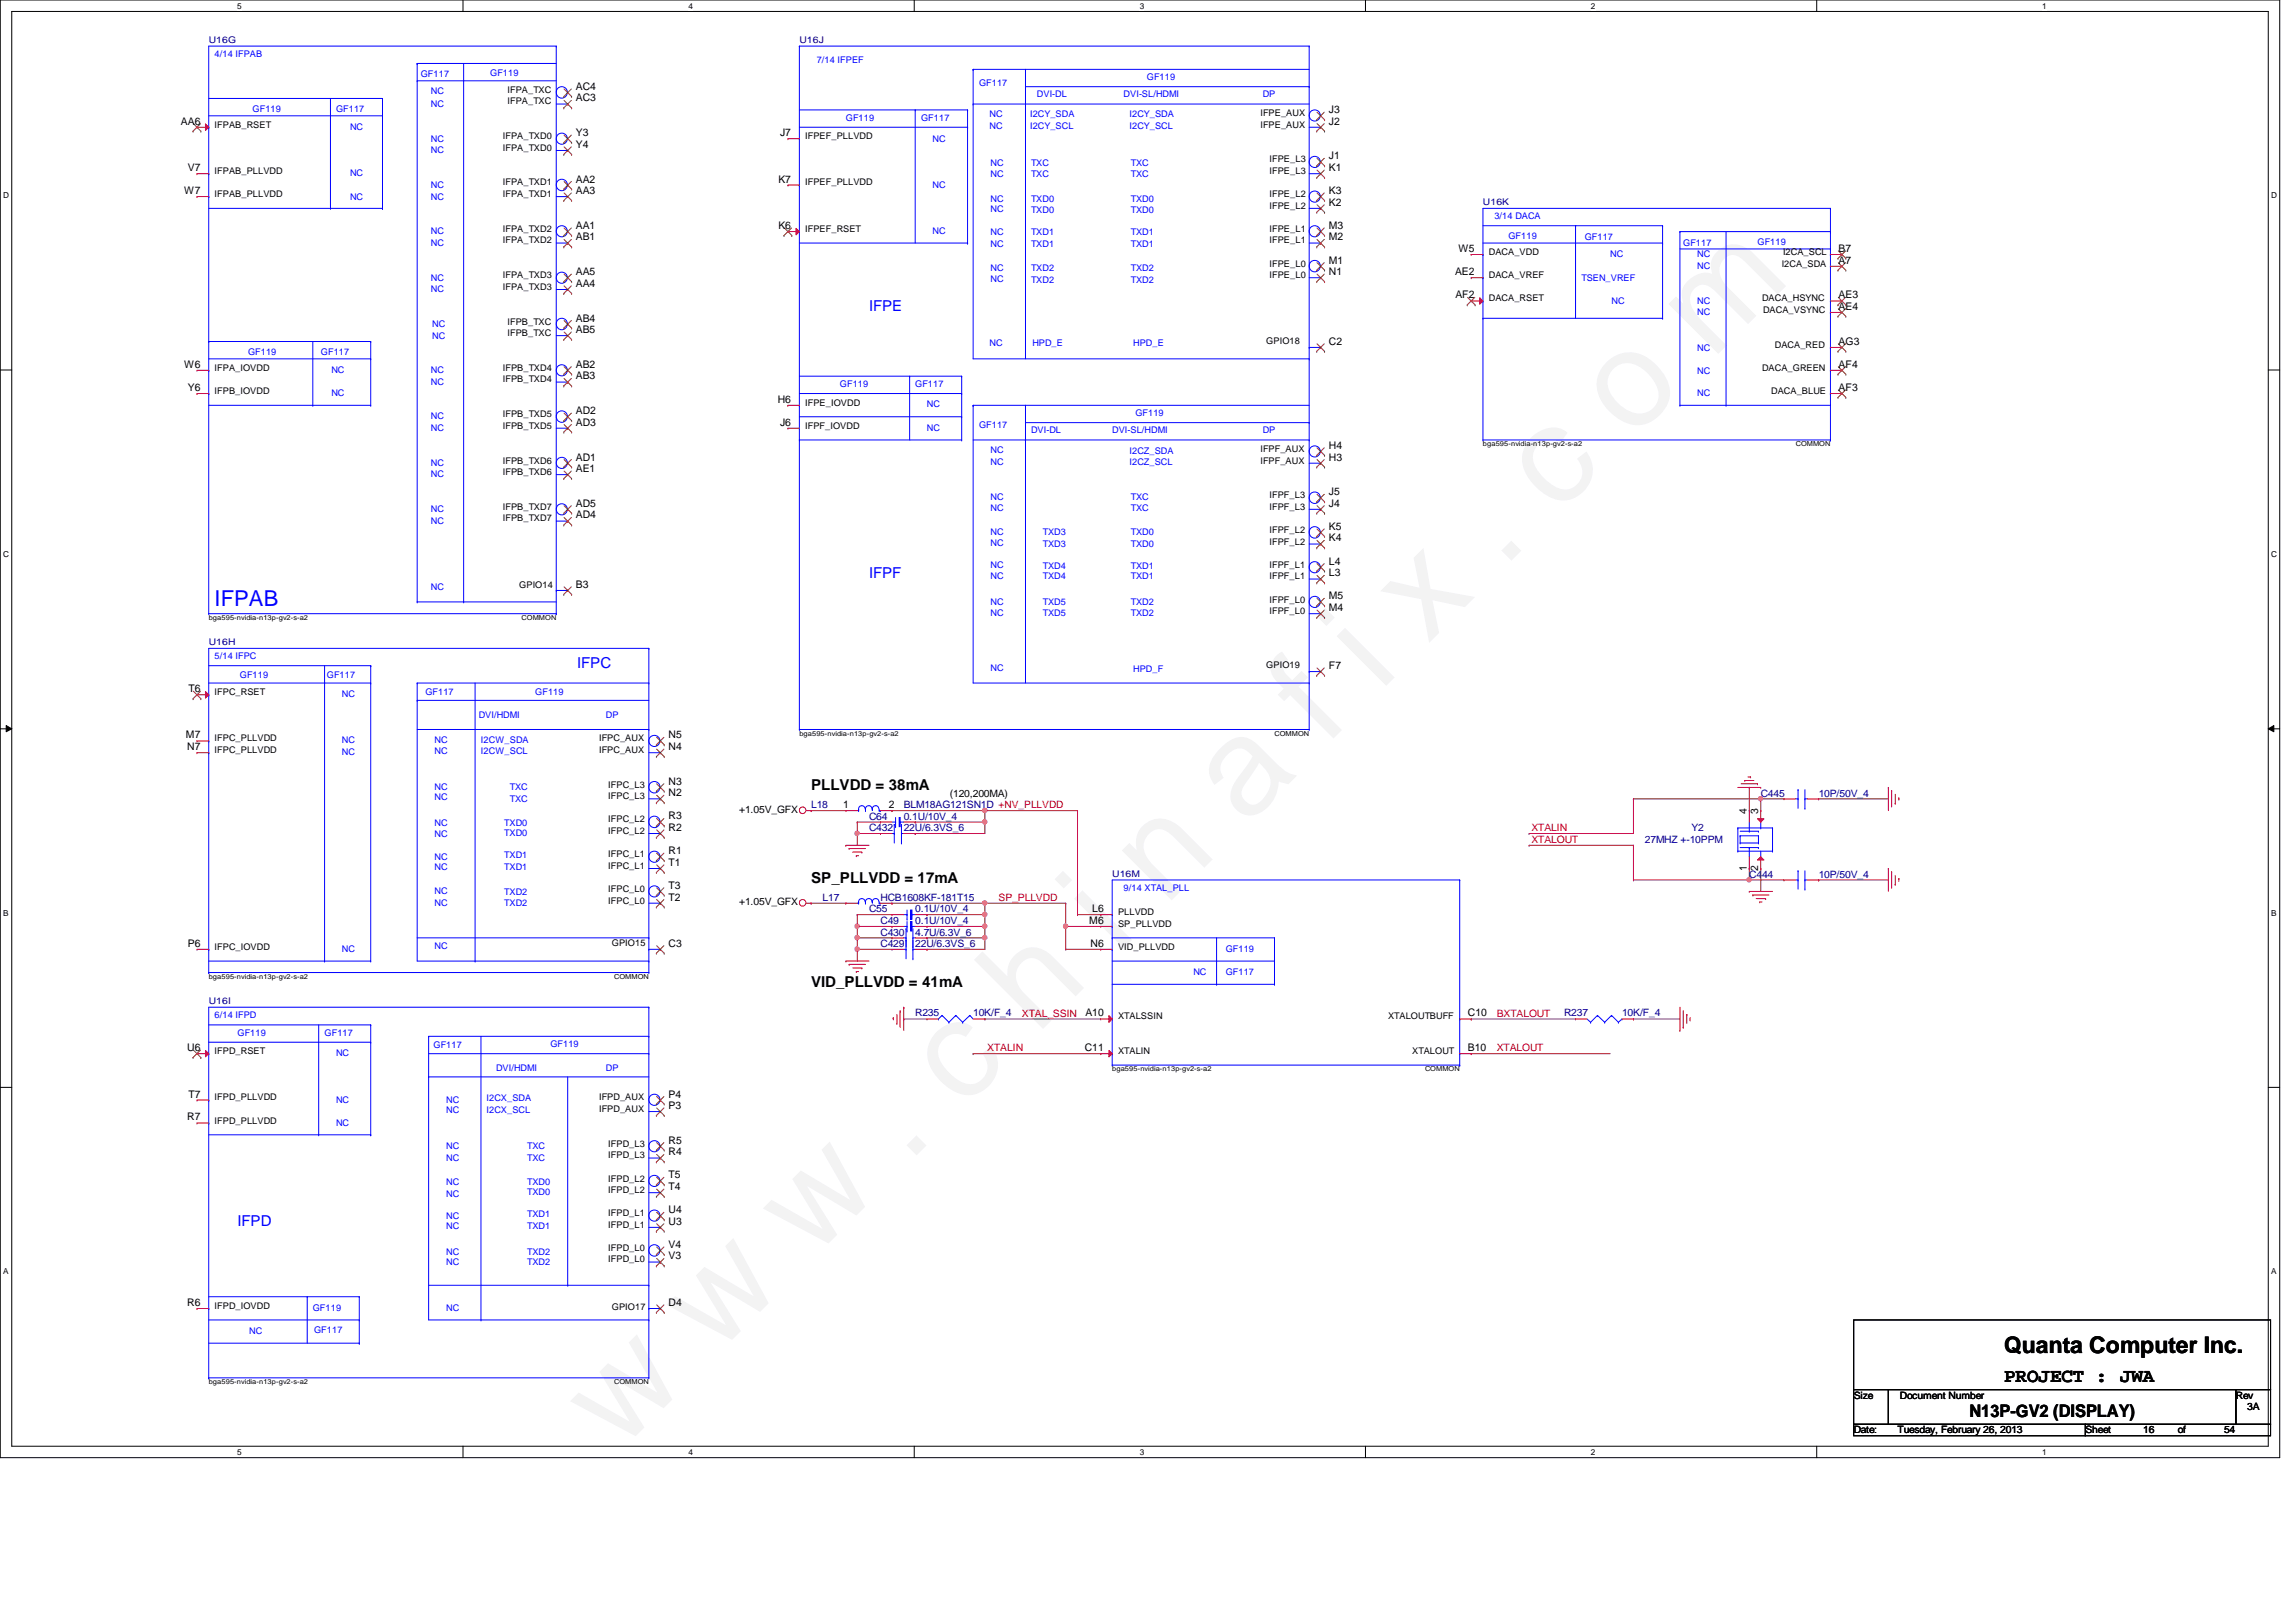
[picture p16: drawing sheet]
<svg xmlns="http://www.w3.org/2000/svg" width="297mm" height="210mm" viewBox="0 0 297 210" stroke-linecap="round" stroke-linejoin="round" font-family="sans-serif">
<defs><g id="words">
<text font-size="17.6" fill="#f0f" x="80.1" y="188" transform="rotate(-45 80.1 188)">w w w . c h i n a f i x . c o m</text>
<text font-size="3" x="259.3" y="175.1">Quanta Computer Inc.</text>
<text font-size="2.8" fill="#00f" x="27.8" y="78.4">IFPAB</text>
<text font-size="2.5" x="259.3" y="178.9">PROJECT : JWA</text>
<text font-size="2.2" x="254.8" y="183.4">N13P-GV2 (DISPLAY)</text>
<g font-size="1.9" fill="#00f">
<text x="112.4" y="40.3">IFPE</text>
<text x="112.4" y="74.8">IFPF</text>
<text x="74.7" y="86.4">IFPC</text>
<text x="30.7" y="158.7">IFPD</text>
</g>
<g font-size="1.9">
<text x="104.9" y="102.2">PLLVDD = 38mA</text>
<text x="104.9" y="114.2">SP_PLLVDD = 17mA</text>
<text x="104.9" y="127.7">VID_PLLVDD = 41mA</text>
</g>
<g font-size="1.4">
<text x="74.5" y="11.6">AC4</text>
<text x="23.4" y="16.1">AA6</text>
<text x="74.5" y="17.6">Y3</text>
<text x="74.5" y="13.1">AC3</text>
<text x="100.9" y="17.6">J7</text>
<text x="171.9" y="16.1">J2</text>
<text x="171.9" y="14.6">J3</text>
<text x="24.3" y="22.1">V7</text>
<text x="74.5" y="23.6">AA2</text>
<text x="74.5" y="19.1">Y4</text>
<text x="100.7" y="23.6">K7</text>
<text x="171.9" y="22.1">K1</text>
<text x="171.9" y="20.6">J1</text>
<text x="23.8" y="25.1">W7</text>
<text x="74.5" y="29.6">AA1</text>
<text x="74.5" y="25.1">AA3</text>
<text x="100.7" y="29.6">K6</text>
<text x="171.9" y="29.6">M3</text>
<text x="171.9" y="26.6">K2</text>
<text x="171.9" y="25.1">K3</text>
<text x="74.5" y="35.6">AA5</text>
<text x="74.5" y="31.1">AB1</text>
<text x="171.9" y="35.6">N1</text>
<text x="171.9" y="34.1">M1</text>
<text x="171.9" y="31.1">M2</text>
<text x="188.3" y="35.6">AE2</text>
<text x="188.7" y="32.6">W5</text>
<text x="237.9" y="34.1">A7</text>
<text x="237.9" y="32.6">B7</text>
<text x="74.5" y="41.6">AB4</text>
<text x="74.5" y="37.1">AA4</text>
<text x="188.3" y="38.6">AF2</text>
<text x="237.9" y="40.1">AE4</text>
<text x="237.9" y="38.6">AE3</text>
<text x="23.8" y="47.6">W6</text>
<text x="74.5" y="47.6">AB2</text>
<text x="74.5" y="43.1">AB5</text>
<text x="171.9" y="44.6">C2</text>
<text x="237.9" y="47.6">AF4</text>
<text x="237.9" y="44.6">AG3</text>
<text x="24.3" y="50.6">Y6</text>
<text x="74.5" y="53.6">AD2</text>
<text x="74.5" y="49.1">AB3</text>
<text x="100.6" y="52.1">H6</text>
<text x="237.9" y="50.6">AF3</text>
<text x="74.5" y="59.6">AD1</text>
<text x="74.5" y="55.1">AD3</text>
<text x="100.9" y="55.1">J6</text>
<text x="171.9" y="59.6">H3</text>
<text x="171.9" y="58.1">H4</text>
<text x="74.5" y="65.6">AD5</text>
<text x="74.5" y="61.1">AE1</text>
<text x="171.9" y="65.6">J4</text>
<text x="171.9" y="64.1">J5</text>
<text x="74.5" y="67.1">AD4</text>
<text x="171.9" y="70.1">K4</text>
<text x="171.9" y="68.6">K5</text>
<text x="74.5" y="76.1">B3</text>
<text x="171.9" y="77.6">M5</text>
<text x="171.9" y="74.6">L3</text>
<text x="171.9" y="73.1">L4</text>
<text x="171.9" y="79.1">M4</text>
<text x="24.4" y="89.6">T6</text>
<text x="171.9" y="86.6">F7</text>
<text x="24" y="95.5">M7</text>
<text x="86.5" y="95.5">N5</text>
<text x="24.2" y="97.1">N7</text>
<text x="86.5" y="101.6">N3</text>
<text x="86.5" y="97.1">N4</text>
<text x="86.5" y="107.5">R2</text>
<text x="86.5" y="106">R3</text>
<text x="86.5" y="103">N2</text>
<text x="109.1" y="104.6">1</text>
<text x="115" y="104.6">2</text>
<text x="226" y="105.3" transform="rotate(-90 226 105.3)">4</text>
<text x="227.5" y="105.3" transform="rotate(-90 227.5 105.3)">3</text>
<text x="86.5" y="112.1">T1</text>
<text x="86.5" y="110.5">R1</text>
<text x="226" y="112.7" transform="rotate(-90 226 112.7)">1</text>
<text x="227.5" y="112.7" transform="rotate(-90 227.5 112.7)">2</text>
<text x="86.5" y="116.5">T2</text>
<text x="86.5" y="115">T3</text>
<text x="140.9" y="119.5">M6</text>
<text x="141.3" y="118">L6</text>
<text x="24.3" y="122.5">P6</text>
<text x="86.5" y="122.5">C3</text>
<text x="141.1" y="122.5">N6</text>
<text x="140.4" y="131.5">A10</text>
<text x="189.9" y="131.5">C10</text>
<text x="24.2" y="136">U6</text>
<text x="140.3" y="136">C11</text>
<text x="189.9" y="136">B10</text>
<text x="24.4" y="142">T7</text>
<text x="86.5" y="143.5">P3</text>
<text x="86.5" y="142">P4</text>
<text x="24.2" y="145">R7</text>
<text x="86.5" y="149.5">R4</text>
<text x="86.5" y="148">R5</text>
<text x="86.5" y="154">T4</text>
<text x="86.5" y="152.5">T5</text>
<text x="86.5" y="161.5">V4</text>
<text x="86.5" y="158.5">U3</text>
<text x="86.5" y="157">U4</text>
<text x="86.5" y="163">V3</text>
<text x="24.2" y="169">R6</text>
<text x="86.5" y="169">D4</text>
</g>
<g font-size="1.3">
<text x="95.6" y="105.2">+1.05V_GFX</text>
<text x="122.9" y="103.1">(120,200MA)</text>
<text x="95.6" y="117.2">+1.05V_GFX</text>
<text x="239.8" y="181">Size</text>
<text x="239.8" y="185.5">Date:</text>
<text x="245.5" y="185.5">Tuesday, February 26, 2013</text>
<text x="245.8" y="181">Document Number</text>
<text x="269.8" y="185.5">Sheet</text>
<text x="277.3" y="185.5">16</text>
<text x="281.8" y="185.5">of</text>
<text x="287.7" y="185.5">54</text>
<text x="289.3" y="181">Rev</text>
<text x="290.7" y="182.5">3A</text>
</g>
<g font-size="1.3" fill="#000080">
<text x="104.9" y="104.6">L18</text>
<text x="112.4" y="106.1">C64</text>
<text x="112.4" y="107.6">C432</text>
<text x="116.9" y="104.6">BLM18AG121SN1D +NV_PLLVDD</text>
<text x="116.9" y="107.6">22U/6.3VS_6</text>
<text x="116.9" y="106.1">0.1U/10V_4</text>
<text x="218.8" y="107.6">Y2</text>
<text x="227.8" y="103.1">C445</text>
<text x="235.3" y="103.1">10P/50V_4</text>
<text x="212.8" y="109.1">27MHZ +-10PPM</text>
<text x="226.3" y="113.6">C444</text>
<text x="235.3" y="113.6">10P/50V_4</text>
<text x="106.4" y="116.5">L17</text>
<text x="112.4" y="118.1">C55</text>
<text x="113.9" y="116.5">HCB1608KF-181T15</text>
<text x="113.9" y="119.5">C49</text>
<text x="118.4" y="118.1">0.1U/10V_4</text>
<text x="118.4" y="119.5">0.1U/10V_4</text>
<text x="113.9" y="121.1">C430</text>
<text x="113.9" y="122.6">C429</text>
<text x="118.4" y="121.1">4.7U/6.3V_6</text>
<text x="118.4" y="122.6">22U/6.3VS_6</text>
<text x="118.4" y="131.5">R235</text>
<text x="125.9" y="131.5">10K/F_4</text>
<text x="202.4" y="131.5">R237</text>
<text x="209.8" y="131.5">10K/F_4</text>
</g>
<g font-size="1.3" fill="#f00">
<text x="198.1" y="107.6">XTALIN</text>
<text x="198.1" y="109.1">XTALOUT</text>
<text x="129.2" y="116.6">SP_PLLVDD</text>
<text x="132.2" y="131.6">XTAL_SSIN</text>
<text x="193.6" y="131.6">BXTALOUT</text>
<text x="127.7" y="136.1">XTALIN</text>
<text x="193.6" y="136.1">XTALOUT</text>
</g>
<g font-size="1.2" fill="#000080">
<text x="27" y="5.6">U16G</text>
<text x="103.4" y="5.6">U16J</text>
<text x="191.9" y="26.5">U16K</text>
<text x="27" y="83.5">U16H</text>
<text x="143.9" y="113.5">U16M</text>
<text x="27" y="130">U16I</text>
</g>
<g font-size="1.2" fill="#00f">
<text x="27.8" y="7.4">4/14 IFPAB</text>
<text x="54.4" y="9.9">GF117</text>
<text x="63.4" y="9.8">GF119</text>
<text x="105.7" y="8.1">7/14 IFPEF</text>
<text x="126.7" y="11.1">GF117</text>
<text x="148.4" y="10.4">GF119</text>
<text x="32.7" y="14.4">GF119</text>
<text x="43.5" y="14.4">GF117</text>
<text x="45.3" y="16.8">NC</text>
<text x="55.7" y="12.2">NC</text>
<text x="55.7" y="13.8">NC</text>
<text x="109.4" y="15.6">GF119</text>
<text x="119.2" y="15.6">GF117</text>
<text x="128" y="15.2">NC</text>
<text x="128" y="16.7">NC</text>
<text x="133.3" y="16.7">I2CY_SCL</text>
<text x="133.3" y="15.2">I2CY_SDA</text>
<text x="134.2" y="12.6">DVI-DL</text>
<text x="145.4" y="12.6">DVI-SL/HDMI</text>
<text x="146.1" y="16.7">I2CY_SCL</text>
<text x="146.1" y="15.2">I2CY_SDA</text>
<text x="163.4" y="12.6">DP</text>
<text x="45.3" y="22.8">NC</text>
<text x="55.7" y="18.3">NC</text>
<text x="55.7" y="19.8">NC</text>
<text x="120.6" y="18.3">NC</text>
<text x="128.1" y="21.5">NC</text>
<text x="128.1" y="22.9">NC</text>
<text x="133.4" y="21.5">TXC</text>
<text x="133.4" y="22.9">TXC</text>
<text x="146.3" y="22.9">TXC</text>
<text x="146.3" y="21.5">TXC</text>
<text x="45.3" y="25.8">NC</text>
<text x="55.7" y="24.3">NC</text>
<text x="55.7" y="25.8">NC</text>
<text x="120.6" y="24.3">NC</text>
<text x="128.1" y="26.1">NC</text>
<text x="128.1" y="27.5">NC</text>
<text x="133.4" y="26.1">TXD0</text>
<text x="133.4" y="27.6">TXD0</text>
<text x="146.3" y="27.6">TXD0</text>
<text x="146.3" y="26.1">TXD0</text>
<text x="193.3" y="28.4">3/14 DACA</text>
<text x="55.7" y="31.8">NC</text>
<text x="55.7" y="30.3">NC</text>
<text x="120.6" y="30.3">NC</text>
<text x="128.1" y="32">NC</text>
<text x="128.1" y="35.1">NC</text>
<text x="128.1" y="30.4">NC</text>
<text x="133.4" y="30.4">TXD1</text>
<text x="133.4" y="32">TXD1</text>
<text x="133.4" y="35.1">TXD2</text>
<text x="146.3" y="32">TXD1</text>
<text x="146.3" y="30.4">TXD1</text>
<text x="146.3" y="35.1">TXD2</text>
<text x="195.2" y="30.9">GF119</text>
<text x="205" y="31.1">GF117</text>
<text x="208.3" y="33.3">NC</text>
<text x="217.8" y="31.8">GF117</text>
<text x="219.6" y="34.8">NC</text>
<text x="219.6" y="33.3">NC</text>
<text x="227.4" y="31.7">GF119</text>
<text x="55.7" y="36.3">NC</text>
<text x="55.7" y="37.8">NC</text>
<text x="128.1" y="36.4">NC</text>
<text x="133.4" y="36.6">TXD2</text>
<text x="146.3" y="36.6">TXD2</text>
<text x="204.6" y="36.3">TSEN_VREF</text>
<text x="208.5" y="39.3">NC</text>
<text x="219.6" y="40.8">NC</text>
<text x="219.6" y="39.3">NC</text>
<text x="32.1" y="45.9">GF119</text>
<text x="41.5" y="45.9">GF117</text>
<text x="55.9" y="43.8">NC</text>
<text x="55.9" y="42.3">NC</text>
<text x="128" y="44.8">NC</text>
<text x="133.6" y="44.8">HPD_E</text>
<text x="146.6" y="44.8">HPD_E</text>
<text x="219.6" y="45.4">NC</text>
<text x="42.9" y="48.3">NC</text>
<text x="42.9" y="51.3">NC</text>
<text x="55.7" y="49.8">NC</text>
<text x="55.7" y="48.3">NC</text>
<text x="108.7" y="50.1">GF119</text>
<text x="118.4" y="50.1">GF117</text>
<text x="119.9" y="52.6">NC</text>
<text x="146.9" y="53.8">GF119</text>
<text x="219.6" y="48.4">NC</text>
<text x="219.6" y="51.3">NC</text>
<text x="55.7" y="55.8">NC</text>
<text x="55.7" y="54.3">NC</text>
<text x="119.9" y="55.8">NC</text>
<text x="126.7" y="55.3">GF117</text>
<text x="128.1" y="58.6">NC</text>
<text x="133.4" y="56.1">DVI-DL</text>
<text x="143.9" y="56.1">DVI-SL/HDMI</text>
<text x="146.1" y="58.8">I2CZ_SDA</text>
<text x="163.4" y="56.1">DP</text>
<text x="55.7" y="61.8">NC</text>
<text x="55.7" y="60.3">NC</text>
<text x="128.1" y="64.6">NC</text>
<text x="128.1" y="60.1">NC</text>
<text x="146.1" y="60.1">I2CZ_SCL</text>
<text x="146.3" y="64.6">TXC</text>
<text x="55.7" y="67.8">NC</text>
<text x="55.7" y="66.3">NC</text>
<text x="128.1" y="70.6">NC</text>
<text x="128.1" y="69.3">NC</text>
<text x="128.1" y="66.1">NC</text>
<text x="134.9" y="69.3">TXD3</text>
<text x="134.9" y="70.8">TXD3</text>
<text x="146.3" y="69.3">TXD0</text>
<text x="146.3" y="70.8">TXD0</text>
<text x="146.3" y="66.1">TXC</text>
<text x="55.7" y="76.3">NC</text>
<text x="128.1" y="73.4">NC</text>
<text x="128.1" y="75">NC</text>
<text x="134.9" y="73.6">TXD4</text>
<text x="134.9" y="75">TXD4</text>
<text x="146.3" y="75">TXD1</text>
<text x="146.3" y="73.6">TXD1</text>
<text x="128.1" y="78.3">NC</text>
<text x="128.1" y="79.8">NC</text>
<text x="134.9" y="78.3">TXD5</text>
<text x="134.9" y="79.8">TXD5</text>
<text x="146.3" y="78.3">TXD2</text>
<text x="146.3" y="79.8">TXD2</text>
<text x="27.8" y="85.3">5/14 IFPC</text>
<text x="31" y="87.7">GF119</text>
<text x="42.3" y="87.7">GF117</text>
<text x="55" y="90">GF117</text>
<text x="69.3" y="90">GF119</text>
<text x="128.1" y="86.8">NC</text>
<text x="146.6" y="87">HPD_F</text>
<text x="44.2" y="90.3">NC</text>
<text x="61.9" y="93">DVI/HDMI</text>
<text x="78.4" y="93">DP</text>
<text x="44.2" y="96.1">NC</text>
<text x="44.2" y="97.7">NC</text>
<text x="56.2" y="96.1">NC</text>
<text x="56.2" y="97.6">NC</text>
<text x="62.2" y="96.1">I2CW_SDA</text>
<text x="62.2" y="97.6">I2CW_SCL</text>
<text x="56.2" y="106.9">NC</text>
<text x="56.2" y="103.6">NC</text>
<text x="56.2" y="102.2">NC</text>
<text x="65.2" y="106.9">TXD0</text>
<text x="66" y="102.2">TXC</text>
<text x="66" y="103.8">TXC</text>
<text x="56.2" y="108.4">NC</text>
<text x="56.2" y="111.3">NC</text>
<text x="56.2" y="112.6">NC</text>
<text x="65.2" y="108.2">TXD0</text>
<text x="65.2" y="111.1">TXD1</text>
<text x="65.2" y="112.6">TXD1</text>
<text x="56.2" y="115.7">NC</text>
<text x="56.2" y="117.2">NC</text>
<text x="65.2" y="115.9">TXD2</text>
<text x="65.2" y="117.2">TXD2</text>
<text x="145.4" y="115.3">9/14 XTAL_PLL</text>
<text x="44.2" y="123.2">NC</text>
<text x="56.2" y="122.8">NC</text>
<text x="158.6" y="123.2">GF119</text>
<text x="27.8" y="131.7">6/14 IFPD</text>
<text x="154.4" y="126.2">NC</text>
<text x="158.6" y="126.2">GF117</text>
<text x="30.7" y="134">GF119</text>
<text x="42" y="134">GF117</text>
<text x="43.5" y="136.7">NC</text>
<text x="56.1" y="135.7">GF117</text>
<text x="71.2" y="135.5">GF119</text>
<text x="43.5" y="142.7">NC</text>
<text x="57.7" y="142.7">NC</text>
<text x="62.9" y="142.5">I2CX_SDA</text>
<text x="64.2" y="138.6">DVI/HDMI</text>
<text x="78.4" y="138.6">DP</text>
<text x="43.5" y="145.7">NC</text>
<text x="57.7" y="148.7">NC</text>
<text x="57.7" y="144.1">NC</text>
<text x="62.9" y="144.1">I2CX_SCL</text>
<text x="68.2" y="148.7">TXC</text>
<text x="57.7" y="150.2">NC</text>
<text x="57.7" y="154.9">NC</text>
<text x="57.7" y="153.3">NC</text>
<text x="68.2" y="150.2">TXC</text>
<text x="68.2" y="153.3">TXD0</text>
<text x="68.2" y="154.7">TXD0</text>
<text x="57.7" y="159">NC</text>
<text x="57.7" y="157.7">NC</text>
<text x="68.2" y="159">TXD1</text>
<text x="68.2" y="157.5">TXD1</text>
<text x="57.7" y="163.7">NC</text>
<text x="57.7" y="162.3">NC</text>
<text x="68.2" y="163.7">TXD2</text>
<text x="68.2" y="162.3">TXD2</text>
<text x="32.3" y="172.7">NC</text>
<text x="40.5" y="169.7">GF119</text>
<text x="40.6" y="172.5">GF117</text>
<text x="57.7" y="169.7">NC</text>
</g>
<g font-size="1.2">
<text x="27.8" y="16.5">IFPAB_RSET</text>
<text x="65.7" y="13.5">IFPA_TXC</text>
<text x="65.7" y="12">IFPA_TXC</text>
<text x="163.1" y="16.5">IFPE_AUX</text>
<text x="163.1" y="15">IFPE_AUX</text>
<text x="27.8" y="22.5">IFPAB_PLLVDD</text>
<text x="65.1" y="19.5">IFPA_TXD0</text>
<text x="65.1" y="18">IFPA_TXD0</text>
<text x="104.2" y="18">IFPEF_PLLVDD</text>
<text x="164.3" y="22.5">IFPE_L3</text>
<text x="164.3" y="21">IFPE_L3</text>
<text x="27.8" y="25.5">IFPAB_PLLVDD</text>
<text x="65.1" y="25.5">IFPA_TXD1</text>
<text x="65.1" y="24">IFPA_TXD1</text>
<text x="104.2" y="24">IFPEF_PLLVDD</text>
<text x="164.3" y="27">IFPE_L2</text>
<text x="164.3" y="25.5">IFPE_L2</text>
<text x="65.1" y="36">IFPA_TXD3</text>
<text x="65.1" y="31.5">IFPA_TXD2</text>
<text x="65.1" y="30">IFPA_TXD2</text>
<text x="104.2" y="30">IFPEF_RSET</text>
<text x="164.3" y="36">IFPE_L0</text>
<text x="164.3" y="34.5">IFPE_L0</text>
<text x="164.3" y="31.5">IFPE_L1</text>
<text x="164.3" y="30">IFPE_L1</text>
<text x="192.6" y="36">DACA_VREF</text>
<text x="192.6" y="33">DACA_VDD</text>
<text x="230.5" y="34.5">I2CA_SDA</text>
<text x="230.7" y="33">I2CA_SCL</text>
<text x="65.1" y="37.5">IFPA_TXD3</text>
<text x="65.7" y="42">IFPB_TXC</text>
<text x="192.6" y="39">DACA_RSET</text>
<text x="228" y="39">DACA_HSYNC</text>
<text x="228.1" y="40.5">DACA_VSYNC</text>
<text x="65.7" y="43.5">IFPB_TXC</text>
<text x="163.8" y="44.5">GPIO18</text>
<text x="229.6" y="45">DACA_RED</text>
<text x="27.8" y="51">IFPB_IOVDD</text>
<text x="27.8" y="48">IFPA_IOVDD</text>
<text x="65.1" y="54">IFPB_TXD5</text>
<text x="65.1" y="49.5">IFPB_TXD4</text>
<text x="65.1" y="48">IFPB_TXD4</text>
<text x="104.2" y="52.5">IFPE_IOVDD</text>
<text x="228" y="48">DACA_GREEN</text>
<text x="229.1" y="51">DACA_BLUE</text>
<text x="65.1" y="60">IFPB_TXD6</text>
<text x="65.1" y="55.5">IFPB_TXD5</text>
<text x="104.2" y="55.5">IFPF_IOVDD</text>
<text x="163.1" y="60">IFPF_AUX</text>
<text x="163.1" y="58.5">IFPF_AUX</text>
<text x="65.1" y="66">IFPB_TXD7</text>
<text x="65.1" y="61.5">IFPB_TXD6</text>
<text x="164.3" y="66">IFPF_L3</text>
<text x="164.3" y="64.5">IFPF_L3</text>
<text x="65.1" y="67.5">IFPB_TXD7</text>
<text x="164.3" y="70.5">IFPF_L2</text>
<text x="164.3" y="69">IFPF_L2</text>
<text x="67.2" y="76">GPIO14</text>
<text x="164.3" y="78">IFPF_L0</text>
<text x="164.3" y="75">IFPF_L1</text>
<text x="164.3" y="73.4">IFPF_L1</text>
<text x="164.3" y="79.5">IFPF_L0</text>
<text x="27.8" y="90">IFPC_RSET</text>
<text x="163.8" y="86.5">GPIO19</text>
<text x="27.8" y="95.9">IFPC_PLLVDD</text>
<text x="77.5" y="95.9">IFPC_AUX</text>
<text x="27.8" y="97.5">IFPC_PLLVDD</text>
<text x="77.5" y="97.5">IFPC_AUX</text>
<text x="78.7" y="101.9">IFPC_L3</text>
<text x="78.7" y="107.9">IFPC_L2</text>
<text x="78.7" y="106.4">IFPC_L2</text>
<text x="78.7" y="103.4">IFPC_L3</text>
<text x="78.7" y="112.4">IFPC_L1</text>
<text x="78.7" y="110.9">IFPC_L1</text>
<text x="78.7" y="116.9">IFPC_L0</text>
<text x="78.7" y="115.4">IFPC_L0</text>
<text x="144.6" y="119.9">SP_PLLVDD</text>
<text x="144.6" y="118.4">PLLVDD</text>
<text x="27.8" y="122.9">IFPC_IOVDD</text>
<text x="79.2" y="122.5">GPIO15</text>
<text x="144.6" y="122.9">VID_PLLVDD</text>
<text x="144.6" y="131.9">XTALSSIN</text>
<text x="179.6" y="131.9">XTALOUTBUFF</text>
<text x="27.8" y="136.4">IFPD_RSET</text>
<text x="144.6" y="136.4">XTALIN</text>
<text x="182.7" y="136.4">XTALOUT</text>
<text x="27.8" y="142.4">IFPD_PLLVDD</text>
<text x="77.5" y="143.9">IFPD_AUX</text>
<text x="77.5" y="142.4">IFPD_AUX</text>
<text x="27.8" y="145.4">IFPD_PLLVDD</text>
<text x="78.7" y="149.9">IFPD_L3</text>
<text x="78.7" y="148.4">IFPD_L3</text>
<text x="78.7" y="154.4">IFPD_L2</text>
<text x="78.7" y="152.9">IFPD_L2</text>
<text x="78.7" y="161.9">IFPD_L0</text>
<text x="78.7" y="158.9">IFPD_L1</text>
<text x="78.7" y="157.4">IFPD_L1</text>
<text x="78.7" y="163.4">IFPD_L0</text>
<text x="27.8" y="169.4">IFPD_IOVDD</text>
<text x="79.2" y="169.5">GPIO17</text>
</g>
<g font-size="1.1">
<text x="30.7" y="1.1">5</text>
<text x="89.1" y="1.1">4</text>
<text x="147.4" y="1.1">3</text>
<text x="205.8" y="1.1">2</text>
<text x="264.2" y="1.1">1</text>
<text x=".4" y="25.7">D</text>
<text x="293.8" y="25.7">D</text>
<text x=".4" y="72.1">C</text>
<text x="293.8" y="72.1">C</text>
<text x=".4" y="118.5">B</text>
<text x="293.8" y="118.5">B</text>
<text x=".4" y="164.9">A</text>
<text x="293.8" y="164.9">A</text>
<text x="30.7" y="188.3">5</text>
<text x="89.1" y="188.3">4</text>
<text x="147.4" y="188.3">3</text>
<text x="205.8" y="188.3">2</text>
<text x="264.2" y="188.3">1</text>
</g>
<g font-size=".9">
<text x="191.9" y="57.7">bga595-nvidia-n13p-gv2-s-a2</text>
<text x="232.3" y="57.7">COMMON</text>
<text x="27" y="80.2">bga595-nvidia-n13p-gv2-s-a2</text>
<text x="67.5" y="80.2">COMMON</text>
<text x="103.4" y="95.2">bga595-nvidia-n13p-gv2-s-a2</text>
<text x="164.9" y="95.2">COMMON</text>
<text x="27" y="126.7">bga595-nvidia-n13p-gv2-s-a2</text>
<text x="79.5" y="126.7">COMMON</text>
<text x="143.9" y="138.6">bga595-nvidia-n13p-gv2-s-a2</text>
<text x="184.4" y="138.6">COMMON</text>
<text x="27" y="179.1">bga595-nvidia-n13p-gv2-s-a2</text>
<text x="79.5" y="179.1">COMMON</text>
</g>
</g></defs>
<path d="M0 0h294.9v188.6h-294.9zM1.5 1.5h292v185.7h-292z" fill="none" stroke="#000" stroke-width=".13"/>
<g fill="#fff">
<path d="M30.7 .2h.6v1.2h-.6z"/>
<path d="M30.7 187.3h.6v1.2h-.6z"/>
</g>
<path d="M59.9 0v1.5M59.9 187.2v1.4" fill="none" stroke="#000" stroke-width=".13"/>
<path d="M89.1 .2h.6v1.2h-.6z" fill="#fff"/>
<path d="M118.3 0v1.5" fill="none" stroke="#000" stroke-width=".13"/>
<path d="M147.4 .2h.6v1.2h-.6z" fill="#fff"/>
<path d="M176.7 0v1.5" fill="none" stroke="#000" stroke-width=".13"/>
<path d="M205.8 .2h.6v1.2h-.6z" fill="#fff"/>
<path d="M235 0v1.5" fill="none" stroke="#000" stroke-width=".13"/>
<g fill="#fff">
<path d="M264.2 .2h.6v1.2h-.6z"/>
<path d="M264.2 187.3h.6v1.2h-.6z"/>
<path d="M.4 24.7h.8v1.2h-.8z"/>
<path d="M293.8 24.7h.8v1.2h-.8z"/>
<path d="M.4 71.1h.8v1.2h-.8z"/>
<path d="M293.8 71.1h.8v1.2h-.8z"/>
</g>
<path d="M0 47.9h1.5M293.5 47.9h1.4" fill="none" stroke="#000" stroke-width=".13"/>
<g fill="#fff">
<path d="M.4 117.5h.7v1.2h-.7z"/>
<path d="M293.8 117.5h.8v1.2h-.8z"/>
</g>
<path d="M0 94.3h1.5M.8 93.9l.7 .4-.7 .4zM293.5 94.3l.7-.4v.8zM293.5 94.3h1.4" fill="none" stroke="#000" stroke-width=".13"/>
<path d="M.8 93.9l.7 .4-.7 .4zM293.5 94.3l.7-.4v.8z" fill="#000"/>
<g fill="#fff">
<path d="M.4 163.9h.7v1.2h-.7z"/>
<path d="M293.8 163.9h.8v1.2h-.8z"/>
</g>
<path d="M0 140.7h1.5M293.5 140.7h1.4M239.8 170.8h53.9v9h-53.9zM239.8 179.8h4.5v4.5h-4.5zM244.3 179.8h45v4.5h-45zM289.3 179.8h4.4v4.5h-4.4zM239.8 184.3h30v1.5h-30zM269.8 184.3h23.9v1.5h-23.9z" fill="none" stroke="#000" stroke-width=".13"/>
<path d="M235.3 113.9h9M235.3 103.4h9" fill="none" stroke="#800040" stroke-width=".13"/>
<g fill="none" stroke="#f00" stroke-width=".13">
<path d="M25.5 97.4h.1M25.5 95.9h.1M25.5 97.4h1.5M25.5 95.9h1.5M244.3 112.4h.1M244.3 101.9h.1M244.3 101.9v3M244.3 112.4v3M244.7 112.8h.1M244.7 102.3h.1M244.7 102.3v2.1M244.7 112.8v2.1"/>
<path d="M245.2 114.5h.1M245.2 104h.1M245.2 102.8v1.2M245.2 113.3v1.2M245.7 113.7h.1M245.7 103.3h.1M245.7 103.3v.2M245.7 113.7v.3M25.5 122.9h.1M25.5 122.9h1.5"/>
</g>
<g fill="none" stroke="#00f" stroke-width=".13">
<path d="M27 89.9h.1M27 97.4h.1M27 95.9h.1M27 88.4h21M27 86.1h21M27 83.9h56.9v42h-56.9zM42 86.1v38.3M48 88.4h.1M48 86.1h.1M48 86.1v38.3M54 90.6h.1M54 88.4h.1"/>
<path d="M54 88.4h29.9M54 94.4h29.9M54 90.6h29.9M54 88.4v36h29.9M61.5 88.4v36M27 122.9h.1M27 125.9h.1M27 124.4h21M42 124.4h.1M48 124.4h.1M54 121.4h29.9M61.5 124.4h.1"/>
</g>
<path d="M26.6 89.5l.4 .4-.4 .4z" fill="#f00"/>
<path d="M25.5 89.9h.1M25.5 89.9h1.5M26.6 89.5l.4 .4-.4 .4zM25.5 145.3h.1M25.5 142.4h.1M25.5 145.3h1.5M25.5 142.4h1.5M25.5 169.3h.1M25.5 169.3h1.5" fill="none" stroke="#f00" stroke-width=".13"/>
<path d="M25 90.4h.1M25 89.5l1 .9M25.9 89.5l-.9 .9M26 90.4h.1" fill="none" stroke="#804000" stroke-width=".13"/>
<g fill="none" stroke="#00f" stroke-width=".13">
<path d="M27 136.4h.1M27 134.9h21M27 132.6h21M27 130.3h56.9v48h-56.9zM41.2 132.6v14.3M48 134.9h.1M48 132.6h.1M48 132.6v14.3M55.5 139.4h.1M55.5 134.1h.1M55.5 136.4h28.4M55.5 134.1v36.7h28.4"/>
<path d="M55.5 139.4h28.4M55.5 134.1h28.4M62.2 134.1v36.7M27 142.4h.1M27 145.3h.1M27 146.9h21M41.2 146.9h.1M48 146.9h.1M27 169.3h.1M27 178.3h.1M27 170.8h19.5M27 173.8h19.5"/>
<path d="M27 167.8h19.5M39.7 167.8h.1M39.7 167.8v6M46.5 170.8h.1M46.5 173.8h.1M46.5 167.8h.1M46.5 167.8v6M55.5 166.3h28.4M62.2 170.8h.1"/>
</g>
<path d="M26.6 135.9l.4 .5-.4 .4z" fill="#f00"/>
<g fill="none" stroke="#f00" stroke-width=".13">
<path d="M101.9 17.9h.1M101.9 17.9h1.5M170.9 16.5h.1M170.9 15h.1M25.5 25.4h.1M25.5 22.5h.1M25.5 25.4h1.5M25.5 22.5h1.5M101.9 24h.1M101.9 24h1.5M170.9 22.5h.1M170.9 21h.1"/>
<path d="M236.8 38.9h1.5M236.8 34.5h1.5M236.8 32.9h1.5M238.3 38.9h.1M238.3 34.5h.1M238.3 32.9h.1M25.5 50.9h.1M25.5 47.9h.1M25.5 50.9h1.5M25.5 47.9h1.5M236.8 50.9h1.5M236.8 47.9h1.5"/>
<path d="M236.8 45h1.5M236.8 40.4h1.5M238.3 50.9h.1M238.3 47.9h.1M238.3 45h.1M238.3 40.4h.1M25.5 136.4h.1M25.5 136.4h1.5M26.6 135.9l.4 .5-.4 .4z"/>
</g>
<g fill="none" stroke="#804000" stroke-width=".13">
<path d="M170.3 17h.1M170.3 15.5h.1M170.4 16l1 1M170.4 14.5l1 1M171.3 16l-1 1M171.3 14.5l-1 1M171.4 17h.1M171.4 15.5h.1M170.3 23h.1M170.3 21.5h.1M170.4 22l1 1M170.4 20.5l1 1"/>
<path d="M171.3 22l-1 1M171.3 20.5l-1 1M171.4 23h.1M171.4 21.5h.1M237.8 39.5h.1M237.8 35h.1M237.8 33.4h.1M237.8 40l1 .9M237.8 38.5l1 1M237.8 34l1 1M237.8 32.5l1 .9M238.8 40l-1 .9"/>
<path d="M238.8 38.5l-1 1M238.8 34l-1 1M238.8 32.5l-1 .9M238.8 39.5h.1M238.8 35h.1M238.8 33.4h.1M237.8 51.4h.1M237.8 48.4h.1M237.8 45.5h.1M237.8 40.9h.1M237.8 50.5l1 .9M237.8 47.5l1 .9"/>
<path d="M237.8 44.5l1 1M238.8 50.5l-1 .9M238.8 47.5l-1 .9M238.8 44.5l-1 1M238.8 51.4h.1M238.8 48.4h.1M238.8 45.5h.1M238.8 40.9h.1M25 136.9h.1M25 135.9l1 1M25.9 135.9l-.9 1M26 136.9h.1"/>
</g>
<g fill="none" stroke="#00f" stroke-width=".13">
<path d="M27 16.5h.1M27 12.7h22.5M27 15h22.5M42.8 12.7v14.3M49.5 12.7h.1M49.5 15h.1M49.5 12.7v14.3M54 10.5h.1M54 8.2h.1M54 10.5h18M54 8.2h18M54 8.2v69.7"/>
<path d="M60 8.2v69.7M72 6h.1M72 13.5h1.4M72 6h-45v73.4M72 19.5h1.4M72 6v73.4h-45M73.4 19.5h.1M73.4 13.5h.1M103.4 17.9h.1M103.4 6h.1M103.4 16.5h21.8M103.4 6v88.4h66v-88.4"/>
<path d="M103.4 6h66M103.4 14.2h21.8M118.4 14.2h.1M118.4 14.2v17.3M125.2 14.2h.1M125.2 16.5h.1M125.2 14.2v17.3M125.9 13.5h.1M125.9 9h.1M125.9 13.5h43.5M125.9 9v37.4h43.5M125.9 9h43.5"/>
<path d="M132.7 9h.1M132.7 11.2h36.7M132.7 9v37.4M169.4 11.2h.1M169.4 6h.1M169.4 16.5h1.5M170.9 16.5h.1M27 22.5h.1M27 25.4h.1M27 27h22.5M42.8 27h.1M49.5 27h.1"/>
<path d="M103.4 24h.1M169.4 22.5h1.5M170.9 22.5h.1M191.9 27h44.9v29.9h-44.9zM27 47.9h.1M27 50.9h.1M27 44.2h.1M27 52.5h21M27 46.4h21M27 44.2h21M40.5 52.5h.1M40.5 44.2v8.3"/>
<path d="M48 46.4h.1M48 52.5h.1M48 44.2h.1M48 44.2v8.3M125.9 56.9h43.5M132.7 54.7h36.7M132.7 52.5v35.9M169.4 52.5h-43.5v35.9h43.5M27 79.4h.1M54 77.9h.1M54 77.9h18M60 77.9h.1"/>
<path d="M143.9 113.9h44.9M143.9 137.8h44.9"/>
<circle cx="72.7" cy="11.9" r=".73"/>
<circle cx="72.7" cy="17.9" r=".72"/>
<circle cx="170.1" cy="14.9" r=".72"/>
<circle cx="72.7" cy="23.9" r=".73"/>
<circle cx="170.1" cy="21" r=".72"/>
</g>
<path d="M26.6 16l.4 .5-.4 .4z" fill="#f00"/>
<path d="M25.5 16.5h.1M25.5 16.5h1.5M26.6 16l.4 .5-.4 .4zM73.4 19.5h.1M73.4 17.9h.1M73.4 13.5h.1M73.4 12h.1M73.4 24h.1" fill="none" stroke="#f00" stroke-width=".13"/>
<g fill="none" stroke="#804000" stroke-width=".13">
<path d="M25 17h.1M25 16l1 1M25.9 16l-.9 1M26 17h.1M72.9 20h.1M72.9 18.5h.1M72.9 14h.1M72.9 12.5h.1M73 19l1 1M73 17.5l1 1M73 13l1 1M73 11.5l1 1"/>
<path d="M73.9 19l-1 1M73.9 17.5l-1 1M73.9 13l-1 1M73.9 11.5l-1 1M74 20h.1M74 18.5h.1M74 14h.1M74 12.5h.1M73 23.5l1 1M73.9 23.5l-1 1"/>
</g>
<use href="#words"/>
</svg>
